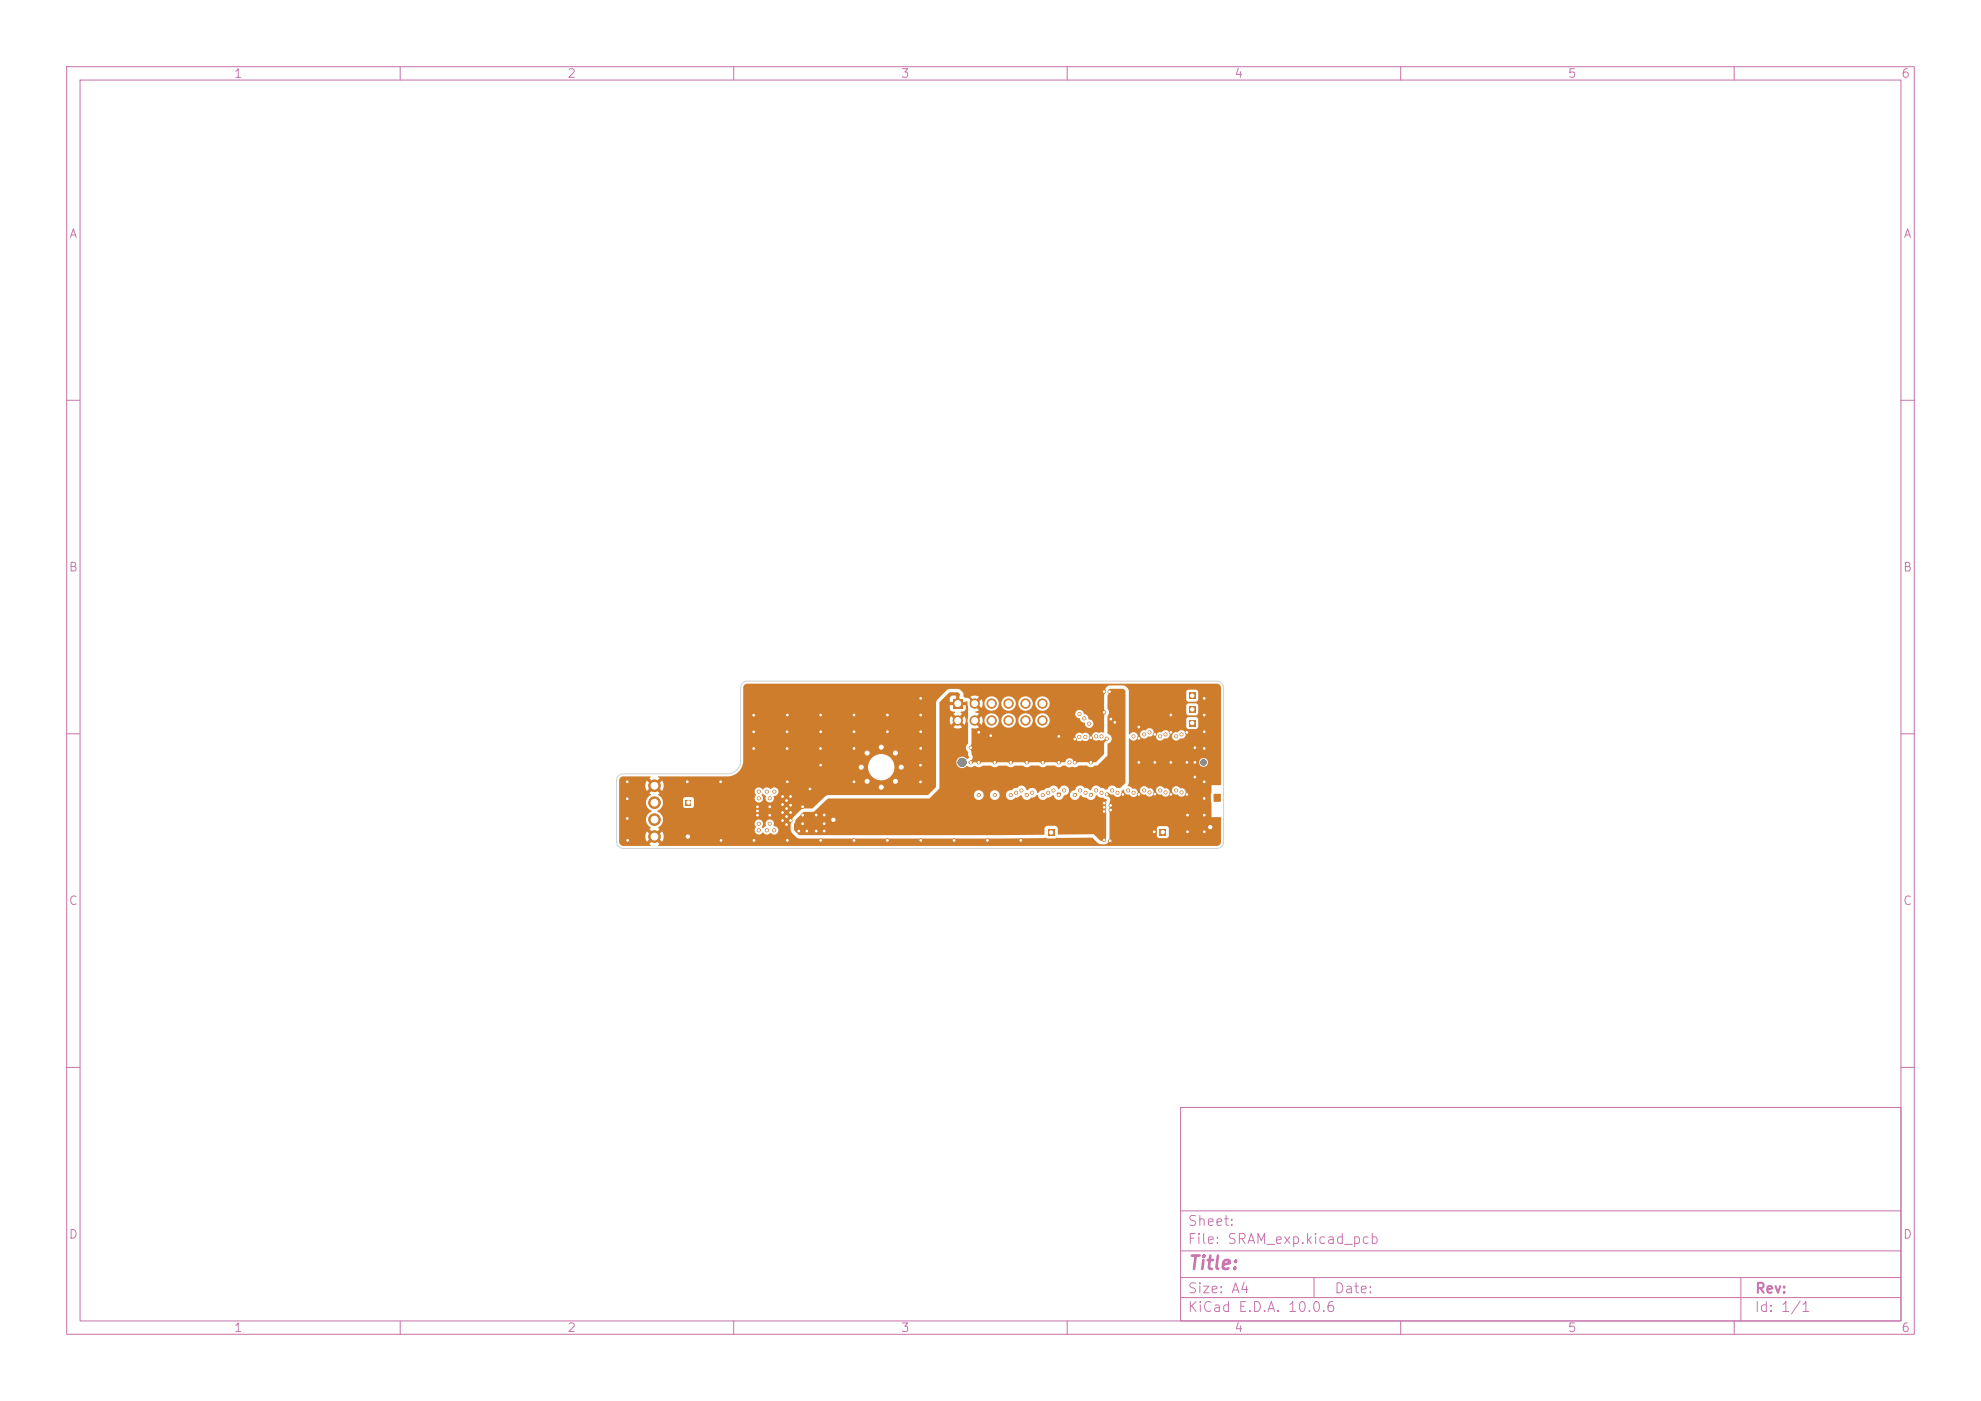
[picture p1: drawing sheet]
<svg xmlns="http://www.w3.org/2000/svg" width="297mm" height="210mm" viewBox="0 0 297 210" stroke-linecap="round" stroke-linejoin="round" font-family="sans-serif">
<defs><g id="words">
<text font-size="2" fill="#c872ab" x="178" y="190.8">Title:</text>
<g font-size="1.5" fill="#c872ab">
<text x="178" y="184.1">Sheet:</text>
<text x="178" y="186.8">File: SRAM_exp.kicad_pcb</text>
<text x="178" y="197">KiCad E.D.A. 10.0.6</text>
<text x="178" y="194.2">Size: A4</text>
<text x="200" y="194.2">Date:</text>
<text x="263" y="197">Id: 1/1</text>
<text x="263" y="194.2">Rev:</text>
</g>
<g font-size="1.3" fill="#c872ab">
<text x="35" y="12">1</text>
<text x="85" y="12">2</text>
<text x="135" y="12">3</text>
<text x="185" y="12">4</text>
<text x="235" y="12">5</text>
<text x="285" y="12">6</text>
<text x="10.3" y="36">A</text>
<text x="285.3" y="36">A</text>
<text x="10.2" y="86">B</text>
<text x="285.2" y="86">B</text>
<text x="10.2" y="136">C</text>
<text x="285.2" y="136">C</text>
<text x="10.2" y="186">D</text>
<text x="285.2" y="186">D</text>
<text x="35" y="200">1</text>
<text x="85" y="200">2</text>
<text x="135" y="200">3</text>
<text x="185" y="200">4</text>
<text x="235" y="200">5</text>
<text x="285" y="200">6</text>
</g>
</g></defs>
<g fill="none" stroke="#c872ab" stroke-width=".15">
<path d="M10 10h277v190h-277zM12 12h273v186h-273zM60 10v2M110 10v2M160 10v2M210 10v2M260 10v2M10 60h2M285 60h2M10 110h2M285 110h2M10 160h2"/>
<path d="M177 166h108v32h-108zM285 160h2M60 198v2M110 198v2M160 198v2M177 194.5h108M177 191.5h108M177 187.5h108M177 181.5h108M197 191.5v3M210 198v2M260 198v2"/>
<path d="M261 191.5v6.5"/>
</g>
<path d="M182 119.1h.9v1h-.9z" fill="#ce7d2c" stroke="#ce7d2c" stroke-width=".2"/>
<g fill="#ce7d2c">
<path d="M102.8 119.9h.8v.8h-.8z"/>
<path d="M102.7 125h.8v.8h-.8z"/>
<path d="M142.9 104.8h1.4v1.4h-1.4z"/>
</g>
<g fill="#ce7d2c" stroke="#ce7d2c" stroke-width=".15">
<circle cx="146.1" cy="105.5" r=".7"/>
<circle cx="148.7" cy="105.5" r=".7"/>
<circle cx="151.2" cy="105.5" r=".7"/>
<circle cx="153.8" cy="105.5" r=".7"/>
<circle cx="156.3" cy="105.5" r=".7"/>
<circle cx="143.6" cy="108" r=".7"/>
<circle cx="146.1" cy="108" r=".7"/>
<circle cx="148.7" cy="108" r=".7"/>
<circle cx="151.2" cy="108" r=".7"/>
<circle cx="153.8" cy="108" r=".7"/>
<circle cx="156.3" cy="108" r=".7"/>
</g>
<g fill="#ce7d2c">
<path d="M157.1 124.3h1v1h-1z"/>
<path d="M178.2 107.9h1v1h-1z"/>
<path d="M173.8 124.2h1v1h-1z"/>
<path d="M178.2 105.8h1v1h-1z"/>
<path d="M124.5 122.5h.9v.8h-.9z"/>
<path d="M178.2 103.8h1v1h-1z"/>
<path d="M181 123.6h.9v.8h-.9z"/>
</g>
<g fill="#ce7d2c" stroke="#ce7d2c" stroke-width=".15">
<circle cx="129.1" cy="115" r=".45"/>
<circle cx="130" cy="112.9" r=".45"/>
<circle cx="130" cy="117.1" r=".45"/>
<circle cx="132.1" cy="112" r=".45"/>
<circle cx="132.1" cy="115" r="4"/>
<circle cx="132.1" cy="118" r=".45"/>
<circle cx="134.2" cy="112.9" r=".45"/>
<circle cx="134.2" cy="117.1" r=".45"/>
<circle cx="135.1" cy="115" r=".45"/>
<circle cx="98.1" cy="117.8" r=".87"/>
<circle cx="98.1" cy="120.3" r=".87"/>
<circle cx="98.1" cy="122.9" r=".87"/>
<circle cx="98.1" cy="125.4" r=".87"/>
<circle cx="113.8" cy="124.5" r=".23"/>
<circle cx="116.1" cy="118.7" r=".23"/>
<circle cx="113.8" cy="119.7" r=".23"/>
<circle cx="113.8" cy="123.5" r=".23"/>
<circle cx="113.8" cy="118.7" r=".23"/>
<circle cx="115" cy="118.7" r=".23"/>
<circle cx="115" cy="124.5" r=".23"/>
<circle cx="116.1" cy="124.5" r=".23"/>
<circle cx="115.4" cy="119.7" r=".23"/>
<circle cx="115.4" cy="123.5" r=".23"/>
<circle cx="123" cy="114.7" r=".23"/>
<circle cx="156.3" cy="114.3" r=".23"/>
<circle cx="138" cy="114.7" r=".23"/>
<circle cx="153.9" cy="114.3" r=".23"/>
<circle cx="128" cy="126" r=".23"/>
<circle cx="177.9" cy="114.3" r=".23"/>
<circle cx="117.3" cy="119.4" r=".23"/>
<circle cx="170.7" cy="114.3" r=".23"/>
<circle cx="120.3" cy="120.9" r=".23"/>
<circle cx="123" cy="126" r=".23"/>
<circle cx="115.4" cy="122.2" r=".23"/>
<circle cx="138" cy="126" r=".23"/>
<circle cx="118.5" cy="119.4" r=".23"/>
<circle cx="180.5" cy="109.7" r=".23"/>
<circle cx="113" cy="107.2" r=".23"/>
<circle cx="153" cy="126" r=".23"/>
<circle cx="138" cy="104.7" r=".23"/>
<circle cx="128" cy="107.2" r=".23"/>
<circle cx="113.6" cy="122.2" r=".23"/>
<circle cx="158.7" cy="119.2" r=".23"/>
<circle cx="166.4" cy="126" r=".23"/>
<circle cx="180.5" cy="119.7" r=".23"/>
<circle cx="175.5" cy="109.8" r=".23"/>
<circle cx="161.1" cy="119.2" r=".23"/>
<circle cx="145.5" cy="112.1" r=".23"/>
<circle cx="161.1" cy="110.8" r=".23"/>
<circle cx="175.5" cy="114.3" r=".23"/>
<circle cx="180.5" cy="104.7" r=".23"/>
<circle cx="118.5" cy="123" r=".23"/>
<circle cx="180.5" cy="112.2" r=".23"/>
<circle cx="177.9" cy="119.1" r=".23"/>
<circle cx="94.1" cy="126" r=".23"/>
<circle cx="178" cy="122.2" r=".23"/>
<circle cx="118" cy="112.2" r=".23"/>
<circle cx="113" cy="112.2" r=".23"/>
<circle cx="177.9" cy="109.8" r=".23"/>
<circle cx="108.1" cy="126" r=".23"/>
<circle cx="123" cy="112.2" r=".23"/>
<circle cx="179.1" cy="112.1" r=".23"/>
<circle cx="138" cy="112.2" r=".23"/>
<circle cx="163.5" cy="119.2" r=".23"/>
<circle cx="113" cy="126" r=".23"/>
<circle cx="158.7" cy="110.4" r=".23"/>
<circle cx="133" cy="107.2" r=".23"/>
<circle cx="117.3" cy="123" r=".23"/>
<circle cx="170.7" cy="109" r=".23"/>
<circle cx="118" cy="126" r=".23"/>
<circle cx="117.3" cy="121.8" r=".23"/>
<circle cx="94" cy="119.7" r=".23"/>
<circle cx="180.5" cy="117.2" r=".23"/>
<circle cx="118" cy="107.2" r=".23"/>
<circle cx="151.5" cy="119.2" r=".23"/>
<circle cx="117.9" cy="123.6" r=".23"/>
<circle cx="121.4" cy="118.3" r=".23"/>
<circle cx="103" cy="117.2" r=".23"/>
<circle cx="158.7" cy="114.3" r=".23"/>
<circle cx="175.5" cy="119.1" r=".23"/>
<circle cx="148.5" cy="110.3" r=".23"/>
<circle cx="173.1" cy="114.3" r=".23"/>
<circle cx="165.9" cy="110.7" r=".23"/>
<circle cx="146.7" cy="109.8" r=".23"/>
<circle cx="123" cy="109.7" r=".23"/>
<circle cx="145.5" cy="114.3" r=".23"/>
<circle cx="173.1" cy="119" r=".23"/>
<circle cx="113" cy="109.7" r=".23"/>
<circle cx="180.5" cy="107.2" r=".23"/>
<circle cx="161.1" cy="114.3" r=".23"/>
<circle cx="128" cy="112.2" r=".23"/>
<circle cx="166.5" cy="120.7" r=".23"/>
<circle cx="163.5" cy="114.3" r=".23"/>
<circle cx="138" cy="109.7" r=".23"/>
<circle cx="153.9" cy="119.2" r=".23"/>
<circle cx="165.5" cy="106.8" r=".23"/>
<circle cx="117.3" cy="120.6" r=".23"/>
<circle cx="108" cy="117.2" r=".23"/>
<circle cx="163.5" cy="110.6" r=".23"/>
<circle cx="165.5" cy="103.7" r=".23"/>
<circle cx="173" cy="124.7" r=".23"/>
<circle cx="175.5" cy="107.2" r=".23"/>
<circle cx="118" cy="117.2" r=".23"/>
<circle cx="148" cy="126" r=".23"/>
<circle cx="180.5" cy="124.7" r=".23"/>
<circle cx="146.7" cy="114.3" r=".23"/>
<circle cx="166.5" cy="121.4" r=".23"/>
<circle cx="128" cy="117.2" r=".23"/>
<circle cx="115.4" cy="120.9" r=".23"/>
<circle cx="146.7" cy="119.2" r=".23"/>
<circle cx="156.3" cy="119.2" r=".23"/>
<circle cx="113.6" cy="121.6" r=".23"/>
<circle cx="138" cy="117.2" r=".23"/>
<circle cx="117.9" cy="122.4" r=".23"/>
<circle cx="94" cy="122.7" r=".23"/>
<circle cx="118" cy="109.7" r=".23"/>
<circle cx="117.9" cy="121.2" r=".23"/>
<circle cx="128" cy="109.7" r=".23"/>
<circle cx="138" cy="107.2" r=".23"/>
<circle cx="178" cy="124.7" r=".23"/>
<circle cx="165.9" cy="119.1" r=".23"/>
<circle cx="170.7" cy="119.1" r=".23"/>
<circle cx="143" cy="126" r=".23"/>
<circle cx="179.1" cy="116.5" r=".23"/>
<circle cx="149.1" cy="114.3" r=".23"/>
<circle cx="170.7" cy="110.7" r=".23"/>
<circle cx="117.9" cy="120" r=".23"/>
<circle cx="179.1" cy="114.3" r=".23"/>
<circle cx="118.5" cy="120.7" r=".23"/>
<circle cx="168.3" cy="119.1" r=".23"/>
<circle cx="118.5" cy="121.8" r=".23"/>
<circle cx="94" cy="117.2" r=".23"/>
<circle cx="123" cy="107.2" r=".23"/>
<circle cx="173.1" cy="110.1" r=".23"/>
<circle cx="133" cy="109.7" r=".23"/>
<circle cx="180.5" cy="122.2" r=".23"/>
<circle cx="149.1" cy="119.2" r=".23"/>
<circle cx="133" cy="126" r=".23"/>
<circle cx="113.6" cy="120.9" r=".23"/>
<circle cx="151.5" cy="114.3" r=".23"/>
<circle cx="165.5" cy="125.9" r=".23"/>
<circle cx="165.5" cy="121" r=".23"/>
<circle cx="121" cy="124.6" r=".23"/>
<circle cx="122.4" cy="124.6" r=".23"/>
<circle cx="167.1" cy="108.3" r=".23"/>
<circle cx="166.3" cy="103.7" r=".23"/>
<circle cx="123.6" cy="123.5" r=".23"/>
<circle cx="123.6" cy="124.6" r=".23"/>
<circle cx="122.4" cy="122.2" r=".23"/>
<circle cx="123.6" cy="122.2" r=".23"/>
<circle cx="165.5" cy="120.4" r=".23"/>
<circle cx="119.8" cy="124.6" r=".23"/>
<circle cx="120.3" cy="123.5" r=".23"/>
<circle cx="120.3" cy="122.2" r=".23"/>
<circle cx="166.5" cy="107.8" r=".23"/>
<circle cx="165.5" cy="121.6" r=".23"/>
<circle cx="160.3" cy="114.3" r=".23"/>
<circle cx="159.5" cy="118.5" r=".23"/>
<circle cx="163.3" cy="108.5" r=".23"/>
<circle cx="171.5" cy="118.5" r=".23"/>
<circle cx="162.5" cy="107.7" r=".23"/>
<circle cx="152.3" cy="118.8" r=".23"/>
<circle cx="153.1" cy="118.5" r=".23"/>
<circle cx="154.7" cy="118.8" r=".23"/>
<circle cx="157.1" cy="118.8" r=".23"/>
<circle cx="157.9" cy="118.5" r=".23"/>
<circle cx="161.9" cy="118.5" r=".23"/>
<circle cx="162.7" cy="118.8" r=".23"/>
<circle cx="164.3" cy="118.5" r=".23"/>
<circle cx="165.1" cy="118.8" r=".23"/>
<circle cx="166.7" cy="118.5" r=".23"/>
<circle cx="167.5" cy="118.8" r=".23"/>
<circle cx="169.1" cy="118.5" r=".23"/>
<circle cx="169.9" cy="118.8" r=".23"/>
<circle cx="172.3" cy="118.8" r=".23"/>
<circle cx="173.9" cy="118.5" r=".23"/>
<circle cx="174.7" cy="118.8" r=".23"/>
<circle cx="176.3" cy="118.5" r=".23"/>
<circle cx="177.1" cy="118.8" r=".23"/>
<circle cx="177.1" cy="110.1" r=".23"/>
<circle cx="176.3" cy="110.4" r=".23"/>
<circle cx="174.7" cy="110.1" r=".23"/>
<circle cx="173.9" cy="110.4" r=".23"/>
<circle cx="172.3" cy="109.8" r=".23"/>
<circle cx="171.5" cy="110.1" r=".23"/>
<circle cx="169.9" cy="110.4" r=".23"/>
<circle cx="161.8" cy="107" r=".23"/>
<circle cx="165.1" cy="110.4" r=".23"/>
<circle cx="164.3" cy="110.4" r=".23"/>
<circle cx="162.7" cy="110.5" r=".23"/>
<circle cx="161.8" cy="110.5" r=".23"/>
</g>
<g fill="#ce7d2c">
<path d="M93 116.6l.4-.2h4.1l.1 .1-.3 .1 .6 .7-.3 .3-.6-.6a1.36 1.36 0 0 0 0 1.6l.6-.6 .3 .3-.6 .6 .3 .2a1.35 1.35 0 0 0-.8 1.3 1.35 1.35 0 0 0 .9 1.2 1.36 1.36 0 0 0-.9 1.2 1.36 1.36 0 0 0 .8 1.3l-.3 .2 .6 .6-.2 .3h-.1l-.6-.6a1.36 1.36 0 0 0 0 1.6l.6-.6 .3 .3-.6 .6 .3 .2-.1 .1h-4.1l-.3-.1-.2-.3-.1-9.4z"/>
<path d="M153.6 118.9l.5 .1 .1 .2-.2 .2h-.2z"/>
<path d="M161 119l.4-.1 .1 .1-.2 .3-.1 .1-.3-.1z"/>
<path d="M163.4 119l.4-.1-.1 .5h-.2l-.2-.2z"/>
<path d="M111.6 102.6l.4-.1h70.6l.3 .2 .2 .4v14.5l-.1 .1h-1.4l-.1 2.5 .1 .2v2.1h1.4l.1 .1-.1 3.7-.2 .4-.4 .1h-83.7v-.1l.2-.2-.6-.6 .4-.3 .6 .5a1.36 1.36 0 0 0 0-1.5l-.7 .6-.3-.3 .6-.6-.2-.3 .6-.6h13.8l.2 .5a.76 .76 0 0 0 .4 1.2l.4-.1 .3-.2a.76 .76 0 0 0 1.2 .1 .65 .65 0 0 0 1.1-.2 .65 .65 0 0 0-.7-.9v-.2h2.5v.8l.2 .3 .7 .8 .5 .2h30.1l6.8-.1 .3 .1h1l.3-.2 5.3 .1 1.1 .9h.9a1.04 1.04 0 0 0 .6-.9v-1.4h7.1l.1 1.2 .3 .2h1.3l.1-.3v-1.1l-.1-.3-.2-.1h-1.2l-.3 .4h-7.1v-3.7a1.07 1.07 0 0 0 .1-.9l-.4-.3a.23 .23 0 0 1-.3-.2 .23 .23 0 0 1 .2-.2l.3-.1 .4 .3h.3a.66 .66 0 0 0 .8 .3 .66 .66 0 0 0 .4-.8l.3-.2h.1a.78 .78 0 0 0 .9 .7 .63 .63 0 0 0 .9 .3 .63 .63 0 0 0 .1-1h.5v.1a.79 .79 0 0 0 .9 .6 .63 .63 0 0 0 .9 .2 .63 .63 0 0 0 .2-.9h.4v.1a.79 .79 0 0 0 .9 .6 .63 .63 0 0 0 .9 .2 .63 .63 0 0 0 .2-.9h.4v.1a.79 .79 0 0 0 .9 .6 .65 .65 0 0 0 .9 .2 .65 .65 0 0 0 .2-.9 .65 .65 0 0 0-.8-.3 .63 .63 0 0 0-.7-.2 .63 .63 0 0 0-.5 .5h-.4l-.3-.2a.92 .92 0 0 1-.9-.3h-.1a.63 .63 0 0 0-.7 .5h-.4l-.4-.2h-.4a.67 .67 0 0 0-.7-.3 .67 .67 0 0 0-.5 .5h-.5l-.3-.2h-.3l-.4-.3-.3-.1 .1-.5v-3.1h10.6a.66 .66 0 0 0 .9 .7 .66 .66 0 0 0 .2-1.1 .66 .66 0 0 0-1.1 .3v.1h-10.6v-3.5h.2a.64 .64 0 0 0 .9 .2 .64 .64 0 0 0 .2-.9h.4v.1a.68 .68 0 0 0 .6 .6 .68 .68 0 0 0 .7-.3l1.1-.1a.67 .67 0 0 0 .5 .7 .67 .67 0 0 0 .8-.3l.4-.1 .3-.3h.4v.1a.68 .68 0 0 0 .6 .6 .68 .68 0 0 0 .7-.3 .64 .64 0 0 0 .7-.5 .64 .64 0 0 0-.4-.7 .64 .64 0 0 0-.8 .3 .63 .63 0 0 0-.8 .5h-.4a.67 .67 0 0 0-.4-.8 .67 .67 0 0 0-.8 .3h-.1a.63 .63 0 0 0-.7 .5h-.6a.66 .66 0 0 0 0-1 .66 .66 0 0 0-1 .2h-.1a.63 .63 0 0 0-.7 .5h-.5a.7 .7 0 0 0-1.1 .1l-.1-2.2h8.6l.1 1.1 .3 .3h1.1l.3-.2v-1.2v-.3l-.3-.1h-1.2l-.3 .4h-8.6v-2.1h8.6l.1 1.2 .3 .2h1.1l.3-.1v-1.3v-.2l-.3-.2h-1.2l-.3 .4h-8.6v-2h8.6l.1 1.2 .3 .2h1.1l.3-.3v-1.2l-.2-.3h-1.2l-.3 .1-.1 .3h-8.6l-.1-.6-.5-.4-2.1-.1a.81 .81 0 0 0-.8 1.1l-.2 .5v2l.3 .5-.3 .6v2.4h-.3a.98 .98 0 0 1-.9 0 .65 .65 0 0 0-.5 .9 .65 .65 0 0 0 1 .2 .69 .69 0 0 0 1-.5l.3 .2 .1 .2-.5 .3-.1 .3-.1 1.7-1.1 1.1-.4 .1-.4 .2-.7-.3h-1.2l-.5 .3-.2-.1a.67 .67 0 0 0-.6-.7 .67 .67 0 0 0-.8 .5l-.4 .1-.4 .2-.7-.2h-1.2l-.5 .2-.7-.2h-1.2l-.5 .2-.7-.2h-1.2l-.5 .2-.7-.2h-1.2l-.5 .2-.7-.2h-1.2l-.6 .2a.73 .73 0 0 0-1.1 0h-.2a.18 .18 0 0 1-.2-.1 .18 .18 0 0 1 .2-.3 .65 .65 0 0 0 .2-1.1v-.5l-.3-.4 .3-.5v-1.2h15.6a.7 .7 0 0 0 .4 .6 .7 .7 0 0 0 .7 0 .65 .65 0 0 0 .9-.2 .65 .65 0 0 0-.1-.9 .65 .65 0 0 0-.9 .1 .63 .63 0 0 0-1 .4h-15.6l.1-1.3a1.23 1.23 0 0 0 1.1-.1l-.5-.6 .3-.2 .5 .5 .2-.8h.3v.2a1.08 1.08 0 0 0 1.2 1 1.08 1.08 0 0 0 1-1.2h.3v.2a1.08 1.08 0 0 0 1.2 1 1.08 1.08 0 0 0 1-1.2h.4v.2a1.08 1.08 0 0 0 1.1 1 1.08 1.08 0 0 0 1-1.2h.4v.2a1.08 1.08 0 0 0 1.8 .8 1.08 1.08 0 0 0-.4-1.9h4.6v.1a1 1 0 0 0 .7 .6 .95 .95 0 0 0 .8 .7 .63 .63 0 0 0 .6 .7 .63 .63 0 0 0 .6-.6 .63 .63 0 0 0-.7-.7 .84 .84 0 0 0-.7-.8 .63 .63 0 0 0-.7-.6 .63 .63 0 0 0-.6 .6l-4.7-.1a1.08 1.08 0 0 0-1.3 1h-.4v-.2a1.08 1.08 0 0 0-1.1-.8 1.08 1.08 0 0 0-1 1h-.4v-.2a1.08 1.08 0 0 0-1.2-.8 1.08 1.08 0 0 0-1 1h-.3l-.1-.2a1.08 1.08 0 0 0-1.1-.8 1.08 1.08 0 0 0-1 1h-.3l-.2-.6-.5 .5-.3-.3 .5-.5-.6-.3 .6-.2-.5-.6 .2-.3h.2l.4 .5 .2-.7h.3a1.08 1.08 0 0 0 1.1 1.1 1.08 1.08 0 0 0 1.1-1.1h.3v.1a1.08 1.08 0 0 0 1.2 1 1.08 1.08 0 0 0 1-1.1h.4v.1a1.08 1.08 0 0 0 1.1 1 1.08 1.08 0 0 0 1-1.1h.4v.1a1.08 1.08 0 0 0 1.7 .9 1.08 1.08 0 0 0 0-1.9 1.08 1.08 0 0 0-1.7 .9h-.4v-.2a1.08 1.08 0 0 0-1.1-.8 1.08 1.08 0 0 0-1 1h-.4v-.2a1.08 1.08 0 0 0-1.2-.8 1.08 1.08 0 0 0-1 1h-.3l-.1-.2a1.08 1.08 0 0 0-1.1-.8 1.08 1.08 0 0 0-1 1h-.3l-.2-.6-.5 .5-.3-.2v-.2l.5-.5a1.19 1.19 0 0 0-1.3 .1l.5 .5-.3 .3-.1-.1a.74 .74 0 0 0-1-.6l-.2-.3a.8 .8 0 0 0-.4-.9l-.4-.1h-1.5l-1.7 1.8-.1 12.8-1.1 1.3h-15.1l-.4 .2-1.9 1.8h-1.3l-.4 .2-1.3 1.2-.3 1h-2.5a.65 .65 0 0 0-.8-.7 .65 .65 0 0 0-.4 .9l-.4 .4-.2-.2a.64 .64 0 0 0-.1-1.1 .64 .64 0 0 0-1 .5l-13.8-.1a1.36 1.36 0 0 0-.8-1.7 1.48 1.48 0 0 0 .8-1.8h3.1v1l.2 .3h1.1h.2l.1-.3v-1.1l-.2-.2h-1.1l-.3 .3h-3.1l-.2-.3-.4-.3 .2-.3-.3-.3h14.5l.2 .5a.66 .66 0 0 0 0 1 .66 .66 0 0 0 .9 0 .66 .66 0 0 0 0-1l.2-.1 .4 .3a.75 .75 0 0 0 .7 1 .92 .92 0 0 0 .5-1 .65 .65 0 0 0 .6-.9 .65 .65 0 0 0-1.1-.1 .71 .71 0 0 0-1.1 .1 .66 .66 0 0 0-.7-.3 .66 .66 0 0 0-.6 .5h-14.5l-.3-.3 .4-.3 .6 .6a1.36 1.36 0 0 0 0-1.6l-.7 .6-.3-.3 .6-.7-.2-.1v-.1h10.5a2.38 2.38 0 0 0 2.2-2.5v-10.8z"/>
<path d="M120.4 121.8l1.6-.1 2.2-2h15.1l.6-.6h6.1a.73 .73 0 0 0 .7 .8 .73 .73 0 0 0 .8-.8h.9v.2a.73 .73 0 0 0 .8 .6 .73 .73 0 0 0 .7-.8h.9v.2a.79 .79 0 0 0 .6 .6 .79 .79 0 0 0 .9-.3l.4-.1 .3-.3 .2 .1a.79 .79 0 0 0 .6 .6 .79 .79 0 0 0 .9-.3 .8 .8 0 0 0 .7-.5l.2 .1a.81 .81 0 0 0 .6 .7 .81 .81 0 0 0 .9-.3l.4-.1 .3-.3 .2 .1a.74 .74 0 0 0 .8 .6 .74 .74 0 0 0 .7-.6 .75 .75 0 0 0 .8-.7 .75 .75 0 0 0-.6-.8 .75 .75 0 0 0-.9 .5h-.1a.82 .82 0 0 0-.7-.5 .82 .82 0 0 0-.8 .3l-.4 .1-.4 .3a.98 .98 0 0 0-.8 .4l-.1-.1a.79 .79 0 0 0-.6-.7 .79 .79 0 0 0-.9 .4l-.1-.1a.79 .79 0 0 0-.7-.6 .79 .79 0 0 0-.8 .3l-.4 .1-.4 .3a.73 .73 0 0 0-.8 .6l-.9-.1a.73 .73 0 0 0-.8-.5 .73 .73 0 0 0-.7 .6l-.9-.1a.73 .73 0 0 0-.8-.5 .73 .73 0 0 0-.7 .6h-6.1l.9-.9 .1-12.9 1.4-1.5h1.4l.3 .3-.2 .2v.8l-.1-.1-.4 .1v-.8h-.5l-.3 .1-.1 .3v.5h.8l-.1 .2 .1 .3h-.8v.5a.59 .59 0 0 0 .7 .5l.1 .2-.3 .1 .6 .6-.3 .1v.2l-.6-.5a1.19 1.19 0 0 0 0 1.3l.6-.6 .1 .3h.2l-.5 .6a1.2 1.2 0 0 0 1.2 0l-.5-.6 .2-.1 .1-.2 .6 .5a1.19 1.19 0 0 0 0-1.3l-.6 .6-.1-.2-.2-.1 .5-.6-.2-.2v-.1a.72 .72 0 0 0 .8-.5v-.5h-.8v-.2v-.3h.8a.14 .14 0 0 1 .2-.1 .14 .14 0 0 1 .1 .2v6.2a.8 .8 0 0 0 0 1.3v.5l.2 .2-.1 .1a.34 .34 0 0 1-.3 .2 .34 .34 0 0 1-.3-.3 .87 .87 0 0 0-1.1 .4 .87 .87 0 0 0 .3 1.1 .87 .87 0 0 0 1.2-.2h.1a.87 .87 0 0 0 1.1 0l.1 .1a.8 .8 0 0 0 1-.1h1.2l.2 .1a.8 .8 0 0 0 1-.1h1.2l.2 .1a.8 .8 0 0 0 1-.1h1.2l.2 .1a.8 .8 0 0 0 1-.1h1.4a.79 .79 0 0 0 1.1 0h1.3a.79 .79 0 0 0 1.1 0h.4a1.03 1.03 0 0 0 1 .1 .83 .83 0 0 0 1-.1h1.3a.79 .79 0 0 0 1.1-.1h.3l1.5-1.5 .1-1.7a.8 .8 0 0 0 .6-.8 .8 .8 0 0 0-.7-.8l.1-2.6a.81 .81 0 0 0-.1-1.1v-1.9l.2-.4 .1-.6 2-.1 .2 .1 .2 .4v13.5l-.8 .9a1.01 1.01 0 0 1-.9-.3 .73 .73 0 0 0-1 .5l-.3 .1-.3-.3h-.3a.85 .85 0 0 0-.9-.3 .85 .85 0 0 0-.7 .7l-.5-.4h-.3a.82 .82 0 0 0-.8-.3 .82 .82 0 0 0-.7 .6l-.1 .1a.74 .74 0 0 0-.7 .7 .74 .74 0 0 0 .7 .7 .74 .74 0 0 0 .8-.6l.2-.1 .3 .3 .4 .1a.86 .86 0 0 0 .9 .3 .86 .86 0 0 0 .7-.7 1.23 1.23 0 0 0 1 .4l.5 .3-.1 .8v4.9l-.2 .5-.6-.1-1-1-5.3 .1-.2-1.1-.4-.2h-1.1l-.3 .1-.1 .3v.8l-.1 .1-36.6 .1-.8-.7-.1-.9 .3-.7z"/>
<circle cx="146.7" cy="119.2" r=".22"/>
<circle cx="149.1" cy="119.2" r=".22"/>
<circle cx="151.6" cy="119.2" r=".24"/>
<circle cx="156.4" cy="119.2" r=".24"/>
<circle cx="158.7" cy="119.1" r=".31"/>
</g>
<path d="M92.7 116.3l.4-.2 .3-.1h15.6a2 2 0 0 0 2-2v-10.9a1 1 0 0 1 1-1h70.4a1 1 0 0 1 1 1v23.1a1 1 0 0 1-1 1h-89a1 1 0 0 1-1-1v-9.2l.1-.3z" fill="none" stroke="#d0d2cd" stroke-width=".15"/>
<g fill="#fff" stroke="#fff" stroke-width=".15">
<circle cx="113.8" cy="124.5" r=".13"/>
<circle cx="116.1" cy="118.7" r=".13"/>
<circle cx="113.8" cy="119.7" r=".13"/>
<circle cx="113.8" cy="123.5" r=".13"/>
<circle cx="113.8" cy="118.7" r=".13"/>
<circle cx="115" cy="118.7" r=".13"/>
<circle cx="115" cy="124.5" r=".13"/>
<circle cx="116.1" cy="124.5" r=".13"/>
<circle cx="115.4" cy="119.7" r=".13"/>
<circle cx="115.4" cy="123.5" r=".13"/>
<circle cx="123" cy="114.7" r=".13"/>
<circle cx="156.3" cy="114.3" r=".13"/>
<circle cx="138" cy="114.7" r=".13"/>
<circle cx="153.9" cy="114.3" r=".13"/>
<circle cx="128" cy="126" r=".13"/>
<circle cx="177.9" cy="114.3" r=".13"/>
<circle cx="117.3" cy="119.4" r=".13"/>
<circle cx="170.7" cy="114.3" r=".13"/>
<circle cx="120.3" cy="120.9" r=".13"/>
<circle cx="123" cy="126" r=".13"/>
<circle cx="115.4" cy="122.2" r=".13"/>
<circle cx="138" cy="126" r=".13"/>
<circle cx="118.5" cy="119.4" r=".13"/>
<circle cx="180.5" cy="109.7" r=".13"/>
<circle cx="113" cy="107.2" r=".13"/>
<circle cx="153" cy="126" r=".13"/>
<circle cx="138" cy="104.7" r=".13"/>
<circle cx="128" cy="107.2" r=".13"/>
<circle cx="113.6" cy="122.2" r=".13"/>
<circle cx="158.7" cy="119.2" r=".13"/>
<circle cx="166.4" cy="126" r=".13"/>
<circle cx="180.5" cy="119.7" r=".13"/>
<circle cx="175.5" cy="109.8" r=".13"/>
<circle cx="161.1" cy="119.2" r=".13"/>
<circle cx="145.5" cy="112.1" r=".13"/>
<circle cx="161.1" cy="110.8" r=".13"/>
<circle cx="175.5" cy="114.3" r=".13"/>
<circle cx="180.5" cy="104.7" r=".13"/>
<circle cx="118.5" cy="123" r=".13"/>
<circle cx="180.5" cy="112.2" r=".13"/>
<circle cx="177.9" cy="119.1" r=".13"/>
<circle cx="94.1" cy="126" r=".13"/>
<circle cx="178" cy="122.2" r=".13"/>
<circle cx="118" cy="112.2" r=".13"/>
<circle cx="113" cy="112.2" r=".13"/>
<circle cx="177.9" cy="109.8" r=".13"/>
<circle cx="108.1" cy="126" r=".13"/>
<circle cx="123" cy="112.2" r=".13"/>
<circle cx="179.1" cy="112.1" r=".13"/>
<circle cx="138" cy="112.2" r=".13"/>
<circle cx="163.5" cy="119.2" r=".13"/>
<circle cx="113" cy="126" r=".13"/>
<circle cx="158.7" cy="110.4" r=".13"/>
<circle cx="133" cy="107.2" r=".13"/>
<circle cx="117.3" cy="123" r=".13"/>
<circle cx="170.7" cy="109" r=".13"/>
<circle cx="118" cy="126" r=".13"/>
<circle cx="117.3" cy="121.8" r=".13"/>
<circle cx="94" cy="119.7" r=".13"/>
<circle cx="180.5" cy="117.2" r=".13"/>
<circle cx="118" cy="107.2" r=".13"/>
<circle cx="151.5" cy="119.2" r=".13"/>
<circle cx="117.9" cy="123.6" r=".13"/>
<circle cx="121.4" cy="118.3" r=".13"/>
<circle cx="103" cy="117.2" r=".13"/>
<circle cx="158.7" cy="114.3" r=".13"/>
<circle cx="175.5" cy="119.1" r=".13"/>
<circle cx="148.5" cy="110.3" r=".13"/>
<circle cx="173.1" cy="114.3" r=".13"/>
<circle cx="165.9" cy="110.7" r=".13"/>
<circle cx="146.7" cy="109.8" r=".13"/>
<circle cx="123" cy="109.7" r=".13"/>
<circle cx="145.5" cy="114.3" r=".13"/>
<circle cx="173.1" cy="119" r=".13"/>
<circle cx="113" cy="109.7" r=".13"/>
<circle cx="180.5" cy="107.2" r=".13"/>
<circle cx="161.1" cy="114.3" r=".13"/>
<circle cx="128" cy="112.2" r=".13"/>
<circle cx="166.5" cy="120.7" r=".13"/>
<circle cx="163.5" cy="114.3" r=".13"/>
<circle cx="138" cy="109.7" r=".13"/>
<circle cx="153.9" cy="119.2" r=".13"/>
<circle cx="165.5" cy="106.8" r=".13"/>
<circle cx="117.3" cy="120.6" r=".13"/>
<circle cx="108" cy="117.2" r=".13"/>
<circle cx="163.5" cy="110.6" r=".13"/>
<circle cx="165.5" cy="103.7" r=".13"/>
<circle cx="173" cy="124.7" r=".13"/>
<circle cx="175.5" cy="107.2" r=".13"/>
<circle cx="118" cy="117.2" r=".13"/>
<circle cx="148" cy="126" r=".13"/>
<circle cx="180.5" cy="124.7" r=".13"/>
<circle cx="146.7" cy="114.3" r=".13"/>
<circle cx="166.5" cy="121.4" r=".13"/>
<circle cx="128" cy="117.2" r=".13"/>
<circle cx="115.4" cy="120.9" r=".13"/>
<circle cx="146.7" cy="119.2" r=".13"/>
<circle cx="156.3" cy="119.2" r=".13"/>
<circle cx="113.6" cy="121.6" r=".13"/>
<circle cx="138" cy="117.2" r=".13"/>
<circle cx="117.9" cy="122.4" r=".13"/>
<circle cx="94" cy="122.7" r=".13"/>
<circle cx="118" cy="109.7" r=".13"/>
<circle cx="117.9" cy="121.2" r=".13"/>
<circle cx="128" cy="109.7" r=".13"/>
<circle cx="138" cy="107.2" r=".13"/>
<circle cx="178" cy="124.7" r=".13"/>
<circle cx="165.9" cy="119.1" r=".13"/>
<circle cx="170.7" cy="119.1" r=".13"/>
<circle cx="143" cy="126" r=".13"/>
<circle cx="179.1" cy="116.5" r=".13"/>
<circle cx="149.1" cy="114.3" r=".13"/>
<circle cx="170.7" cy="110.7" r=".13"/>
<circle cx="117.9" cy="120" r=".13"/>
<circle cx="179.1" cy="114.3" r=".13"/>
<circle cx="118.5" cy="120.7" r=".13"/>
<circle cx="168.3" cy="119.1" r=".13"/>
<circle cx="118.5" cy="121.8" r=".13"/>
<circle cx="94" cy="117.2" r=".13"/>
<circle cx="123" cy="107.2" r=".13"/>
<circle cx="173.1" cy="110.1" r=".13"/>
<circle cx="133" cy="109.7" r=".13"/>
<circle cx="180.5" cy="122.2" r=".13"/>
<circle cx="149.1" cy="119.2" r=".13"/>
<circle cx="133" cy="126" r=".13"/>
<circle cx="113.6" cy="120.9" r=".13"/>
<circle cx="151.5" cy="114.3" r=".13"/>
<circle cx="165.5" cy="125.9" r=".13"/>
<circle cx="165.5" cy="121" r=".13"/>
<circle cx="121" cy="124.6" r=".13"/>
<circle cx="122.4" cy="124.6" r=".13"/>
<circle cx="167.1" cy="108.3" r=".13"/>
<circle cx="166.3" cy="103.7" r=".13"/>
<circle cx="123.6" cy="123.5" r=".13"/>
<circle cx="123.6" cy="124.6" r=".13"/>
<circle cx="122.4" cy="122.2" r=".13"/>
<circle cx="123.6" cy="122.2" r=".13"/>
<circle cx="165.5" cy="120.4" r=".13"/>
<circle cx="119.8" cy="124.6" r=".13"/>
<circle cx="120.3" cy="123.5" r=".13"/>
<circle cx="120.3" cy="122.2" r=".13"/>
<circle cx="166.5" cy="107.8" r=".13"/>
<circle cx="165.5" cy="121.6" r=".13"/>
<circle cx="160.3" cy="114.3" r=".13"/>
<circle cx="159.5" cy="118.5" r=".13"/>
<circle cx="163.3" cy="108.5" r=".13"/>
<circle cx="171.5" cy="118.5" r=".13"/>
<circle cx="162.5" cy="107.7" r=".13"/>
<circle cx="152.3" cy="118.8" r=".13"/>
<circle cx="153.1" cy="118.5" r=".13"/>
<circle cx="154.7" cy="118.8" r=".13"/>
<circle cx="157.1" cy="118.8" r=".13"/>
<circle cx="157.9" cy="118.5" r=".13"/>
<circle cx="161.9" cy="118.5" r=".13"/>
<circle cx="162.7" cy="118.8" r=".13"/>
<circle cx="164.3" cy="118.5" r=".13"/>
<circle cx="165.1" cy="118.8" r=".13"/>
<circle cx="166.7" cy="118.5" r=".13"/>
<circle cx="167.5" cy="118.8" r=".13"/>
<circle cx="169.2" cy="118.5" r=".13"/>
<circle cx="169.9" cy="118.8" r=".13"/>
<circle cx="172.3" cy="118.8" r=".13"/>
<circle cx="173.9" cy="118.5" r=".13"/>
<circle cx="174.7" cy="118.8" r=".13"/>
<circle cx="176.3" cy="118.5" r=".13"/>
<circle cx="177.1" cy="118.8" r=".13"/>
<circle cx="177.1" cy="110.1" r=".13"/>
<circle cx="176.3" cy="110.4" r=".13"/>
<circle cx="174.7" cy="110.1" r=".13"/>
<circle cx="173.9" cy="110.4" r=".13"/>
<circle cx="172.3" cy="109.8" r=".13"/>
<circle cx="171.5" cy="110.1" r=".13"/>
<circle cx="169.9" cy="110.4" r=".13"/>
<circle cx="161.8" cy="107" r=".13"/>
<circle cx="165.1" cy="110.4" r=".13"/>
<circle cx="164.3" cy="110.4" r=".13"/>
<circle cx="162.7" cy="110.5" r=".13"/>
<circle cx="161.8" cy="110.5" r=".13"/>
<circle cx="103.2" cy="120.3" r=".25"/>
<circle cx="103.1" cy="125.4" r=".25"/>
<circle cx="143.6" cy="105.5" r=".44"/>
<circle cx="146.1" cy="105.5" r=".44"/>
<circle cx="148.7" cy="105.5" r=".44"/>
<circle cx="151.2" cy="105.5" r=".44"/>
<circle cx="153.8" cy="105.5" r=".44"/>
<circle cx="156.3" cy="105.5" r=".44"/>
<circle cx="143.6" cy="108" r=".44"/>
<circle cx="146.1" cy="108" r=".44"/>
<circle cx="148.7" cy="108" r=".44"/>
<circle cx="151.2" cy="108" r=".44"/>
<circle cx="153.8" cy="108" r=".44"/>
<circle cx="156.3" cy="108" r=".44"/>
<circle cx="157.6" cy="124.8" r=".25"/>
<circle cx="178.7" cy="108.4" r=".25"/>
<circle cx="174.3" cy="124.7" r=".25"/>
<circle cx="178.7" cy="106.3" r=".25"/>
<circle cx="124.9" cy="122.9" r=".25"/>
<circle cx="178.7" cy="104.3" r=".25"/>
<circle cx="181.4" cy="124" r=".25"/>
<circle cx="129.1" cy="115" r=".3"/>
<circle cx="130" cy="112.9" r=".3"/>
<circle cx="130" cy="117.1" r=".3"/>
<circle cx="132.1" cy="112" r=".3"/>
<circle cx="132.1" cy="115" r="1.9"/>
<circle cx="132.1" cy="118" r=".3"/>
<circle cx="134.2" cy="112.9" r=".3"/>
<circle cx="134.2" cy="117.1" r=".3"/>
<circle cx="135.1" cy="115" r=".3"/>
<circle cx="98.1" cy="117.8" r=".51"/>
<circle cx="98.1" cy="120.3" r=".51"/>
<circle cx="98.1" cy="122.9" r=".51"/>
<circle cx="98.1" cy="125.4" r=".51"/>
</g>
<g fill="#000" stroke="#000" stroke-width=".15">
<circle cx="144.2" cy="114.3" r=".6"/>
<circle cx="180.4" cy="114.3" r=".4"/>
</g>
<use href="#words"/>
</svg>
